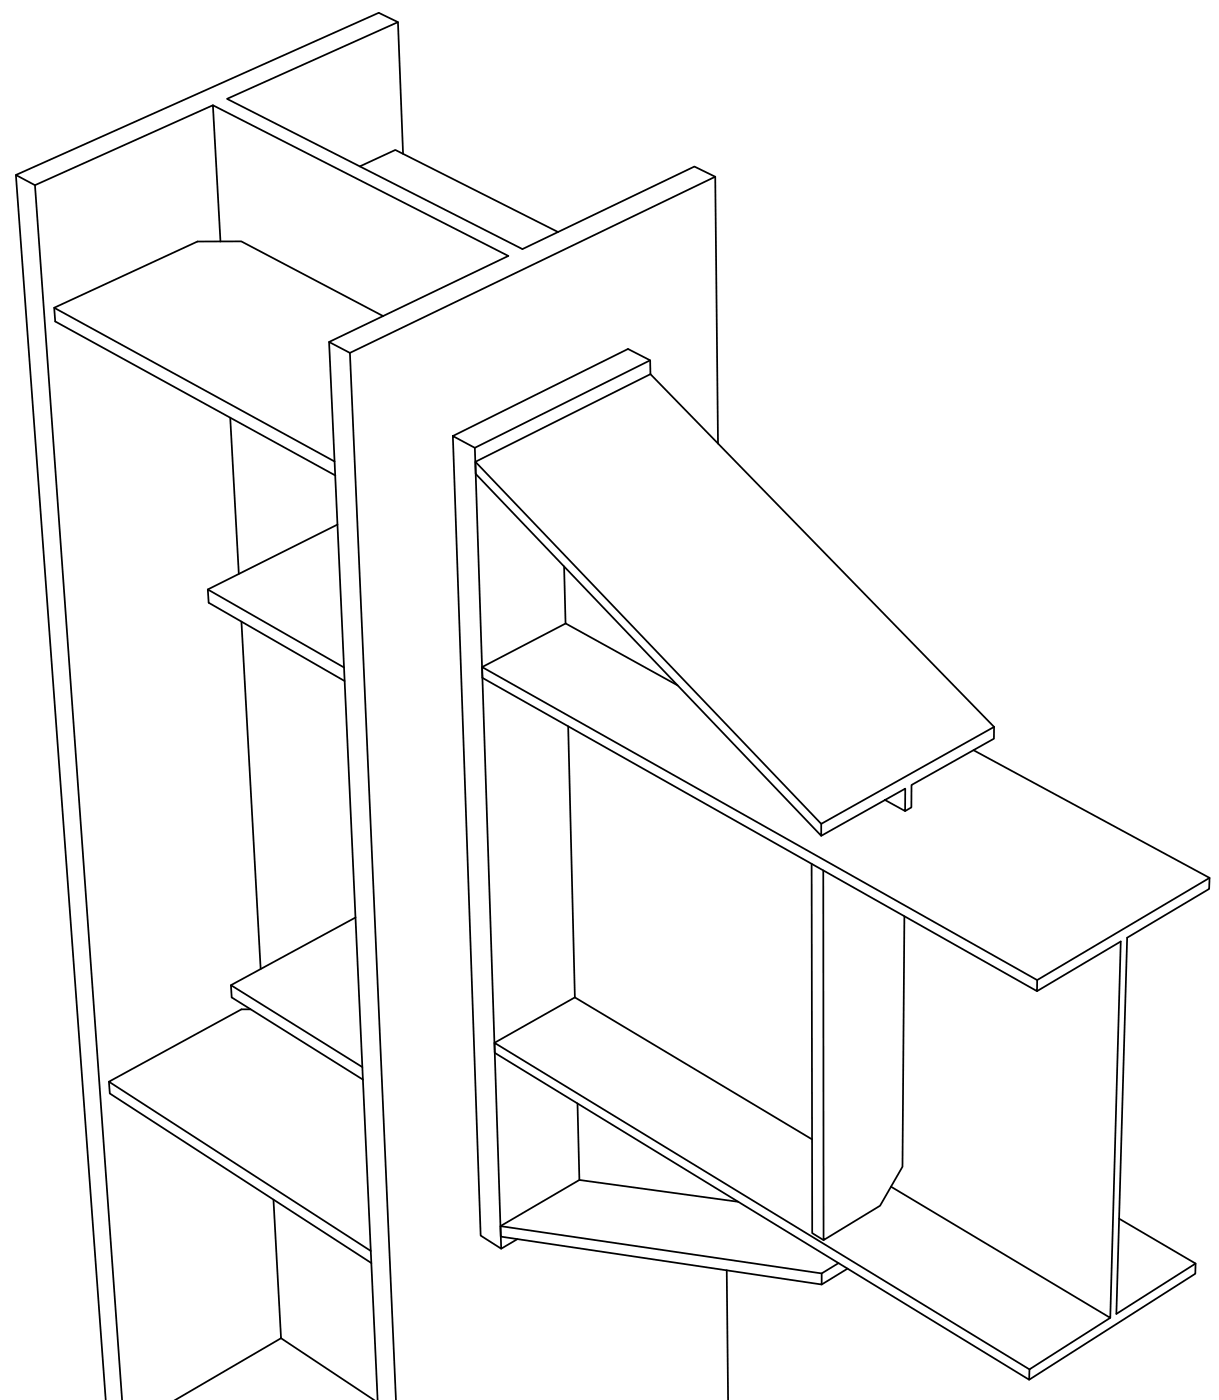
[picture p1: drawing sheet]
<svg xmlns="http://www.w3.org/2000/svg" width="177mm" height="204mm" viewBox="0 0 177 204" stroke-linecap="round" stroke-linejoin="round" font-family="sans-serif">
<!-- layer: Plates -->
<g fill="none" stroke="#000" stroke-width=".25">
<path d="M30.9 15.3l-25.8 11.6-2.8-1.5M57.9 3.2l-24.9 11.2 42.9 21.8 25-12 3.1 1.5M5.1 26.9l12.7 176.7M32 35.1l-1.1-19.8 43 21.9-26.1 12.5 7.1 153.9M52.3 24.2l5.2-2.4 23.6 11.9M58.6 22.4l-.7-19.2-2.8-1.3-52.8 23.5 13.1 178.2M104 25.7l-53.1 25.6M104 25.7l.4 38.8M7.9 44.7l40.7 22.4M47.8 49.7l3.1 1.6 6.7 152.3M55.7 46l-20.6-10.9h-6.4l-20.8 9.6 .1 2 40.8 22.4M94.5 52.4l-25.5 12.7"/>
<path d="M94.6 54.4l-.1-2-3.2-1.7-25.5 12.7 3.2 1.7 3.9 116.4-3-1.9-4.1-116.2M94.6 54.4l-25.5 12.7 .1 1.8 50.2 52.6v-1.7M94.6 54.4l49.9 51.3M33.5 60.7l1.2 22.7M49.1 76.3l-18.9 9.4M69.1 67.1l50.3 52.7 25.1-14.1M35.1 90.4l2.8 50.5M50 97l-19.8-11.3 .1 1.9 19.8 11.4M82 82.4l.2 8.2 16.3 9.1M82.2 90.7l-12.1 6.3M82.6 105.6l1 39.4M128.7 116.3l2.9 1.6v-3.2l-12.2 6.8"/>
<path d="M141.5 109.1l34.3 18.5v1.6l-11.9 7.1-1.6 54.7 11.5-7.3-11.1-6.5M144.5 105.7v1.7l-12 6.7v3.3l-.9 .5M51.7 133.4l-18.1 9.8M118 125.6l.1 53.7 1.6 1M119.7 126.6v53.7l8.2-5 3.3-5.7 .3-36.4M175.8 127.6l-25 14.9v1.6l-80.7-45.5v-1.6l80.7 45.5M15.8 157.3l.2 1.7 38 24.6M36.4 146.7h-1.3l-19.3 10.6 38.1 24.6M52.7 155.2l-19.1-12 .1 1.8 19.1 12M83.6 145l-11.7 6.6M83.6 145l34.5 20.7M150.8 144.1l12.1-7.2-1.5 54.7-31.9-19.1"/>
<path d="M39.8 174.4l1.1 20.2-15.5 9M72.8 178.3l46.6 6.8 2.5-1.5M84 160.4l.2 11.2M107.3 174.7l-23.1-3.1-11.4 6.7v1.5l46.6 7v-1.7M40.9 194.6l13.5 9M75.2 180.1l-2.3 1.4M105.6 184.7l.2 18.9M123.2 184.4l-3.8 2.4M161.4 191.6l-11.7 7.5-.1 1.5-77.7-47.5v-1.5l77.8 47.5M173.8 183.7v1.5l-24.2 15.4"/>
</g>
</svg>
